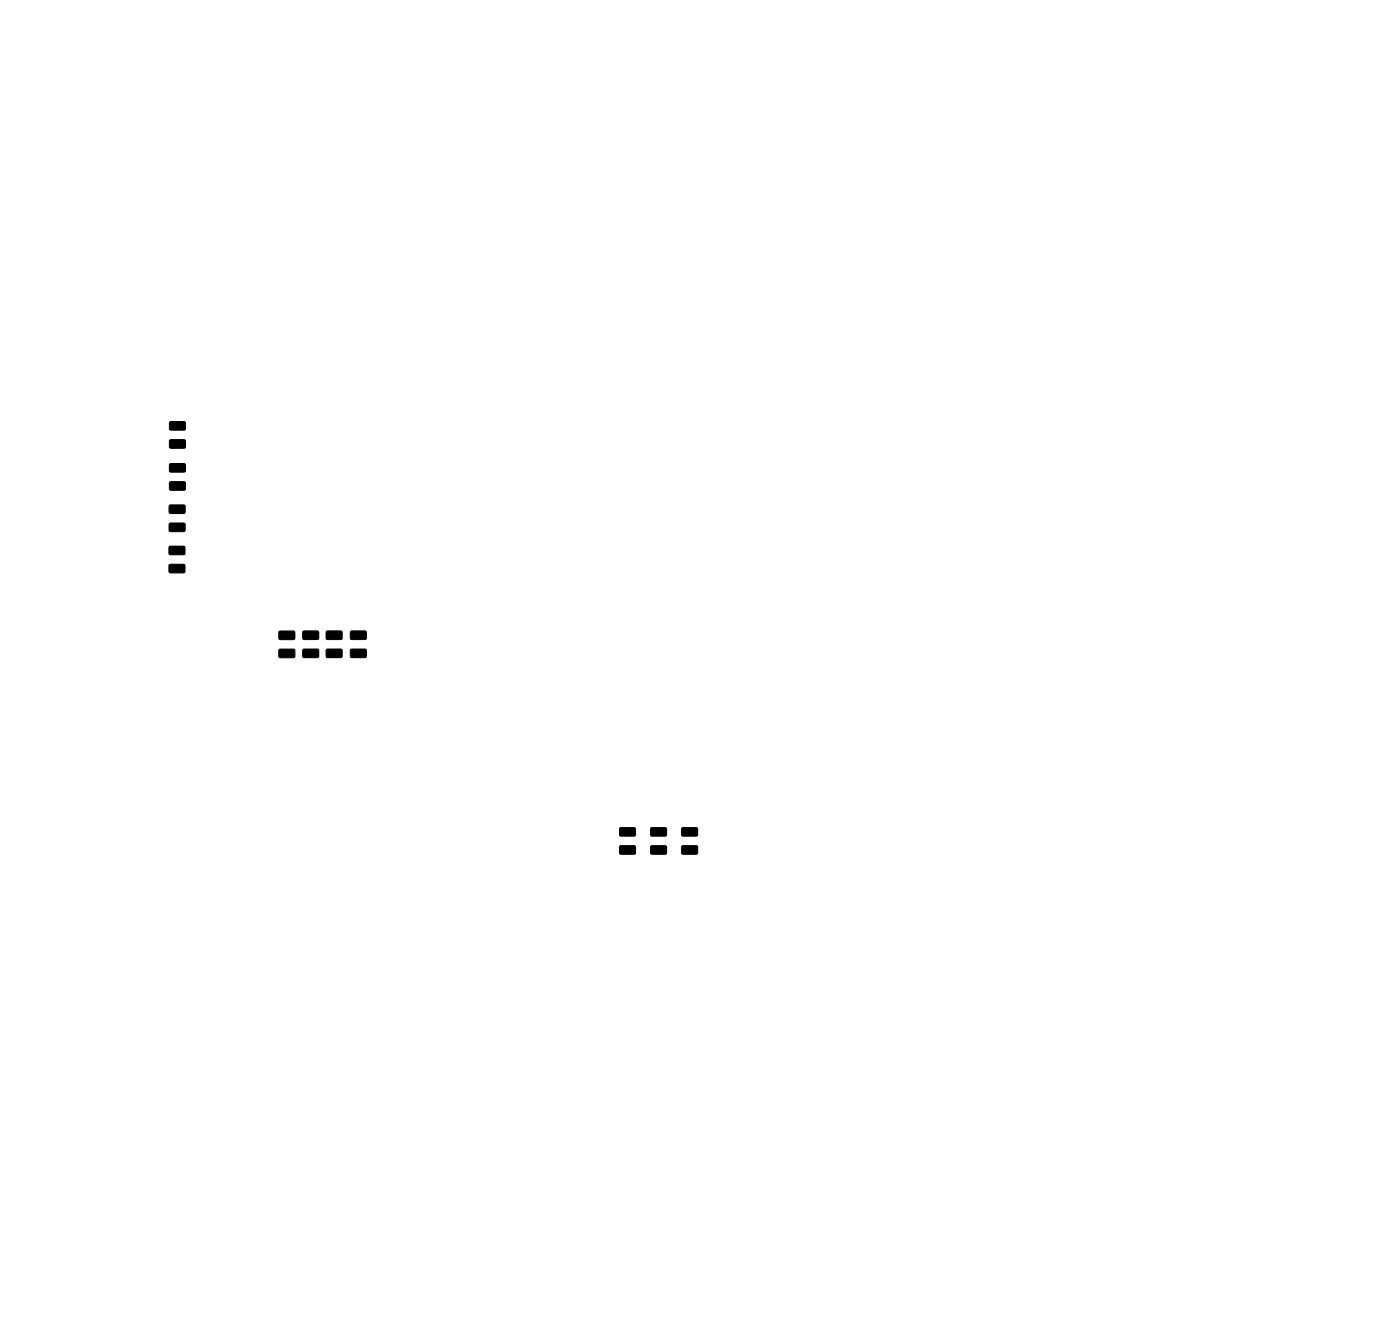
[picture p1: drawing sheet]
<svg xmlns="http://www.w3.org/2000/svg" width="230mm" height="220mm" viewBox="0 0 230 220" stroke-linecap="round" stroke-linejoin="round" font-family="sans-serif">
<g fill="#000" stroke="#000" stroke-width=".16">
<path d="M27.9 79.2l2.4-.1 .2 .2-.1 1.1-.2 .1h-2.2l-.2-.2zM27.9 76.2h2.4l.2 .2-.1 1-.2 .2-2.2-.1-.2-.2zM27.9 72.3l2.4-.1 .2 .2-.1 1.1-.2 .1h-2.2l-.2-.2zM27.9 69.3h2.4l.2 .2-.1 1-.2 .2h-2.2l-.2-.3zM27.8 92.8l2.5-.1 .1 .2v1.1l-.2 .1h-2.3l-.1-.2zM27.8 89.8l2.5-.1 .1 .2v1.1l-.2 .1h-2.3l-.1-.2zM27.8 86l2.5-.1 .1 .2v1.1l-.2 .1h-2.3l-.1-.2zM27.8 83h2.5l.1 .2v1l-.2 .2h-2.3l-.1-.3zM45.9 106.7h2.4l.1 .2v1l-.2 .2-2.3-.1-.1-.2zM45.9 103.7h2.4l.1 .2v1l-.2 .2h-2.3l-.1-.3zM49.8 106.7l2.4-.1 .2 .2-.1 1.1-.2 .1h-2.2l-.2-.2zM49.8 103.7h2.4l.2 .2-.1 1-.2 .2h-2.2l-.2-.3z"/>
<path d="M53.6 106.7l2.5-.1 .1 .2v1.1l-.2 .1h-2.3l-.1-.2zM53.6 103.7h2.5l.1 .2v1l-.2 .2-2.3-.1-.1-.2zM57.6 106.7l2.5-.1 .1 .2v1.1l-.2 .1h-2.3l-.1-.2zM57.6 103.7h2.5l.1 .2v1l-.2 .2h-2.3l-.1-.3zM101.8 139l2.5-.1 .1 .2v1.1l-.2 .1h-2.3l-.1-.2zM101.8 136h2.5l.1 .2v1l-.2 .2-2.3-.1-.1-.2zM106.9 139l2.5-.1 .1 .2v1.1l-.2 .1h-2.3l-.1-.2zM106.9 136h2.5l.1 .2v1l-.2 .2-2.3-.1-.1-.2zM112 139l2.5-.1 .1 .2v1.1l-.2 .1h-2.3l-.1-.2zM112 136h2.5l.1 .2v1l-.2 .2-2.3-.1-.1-.2z"/>
</g>
</svg>
